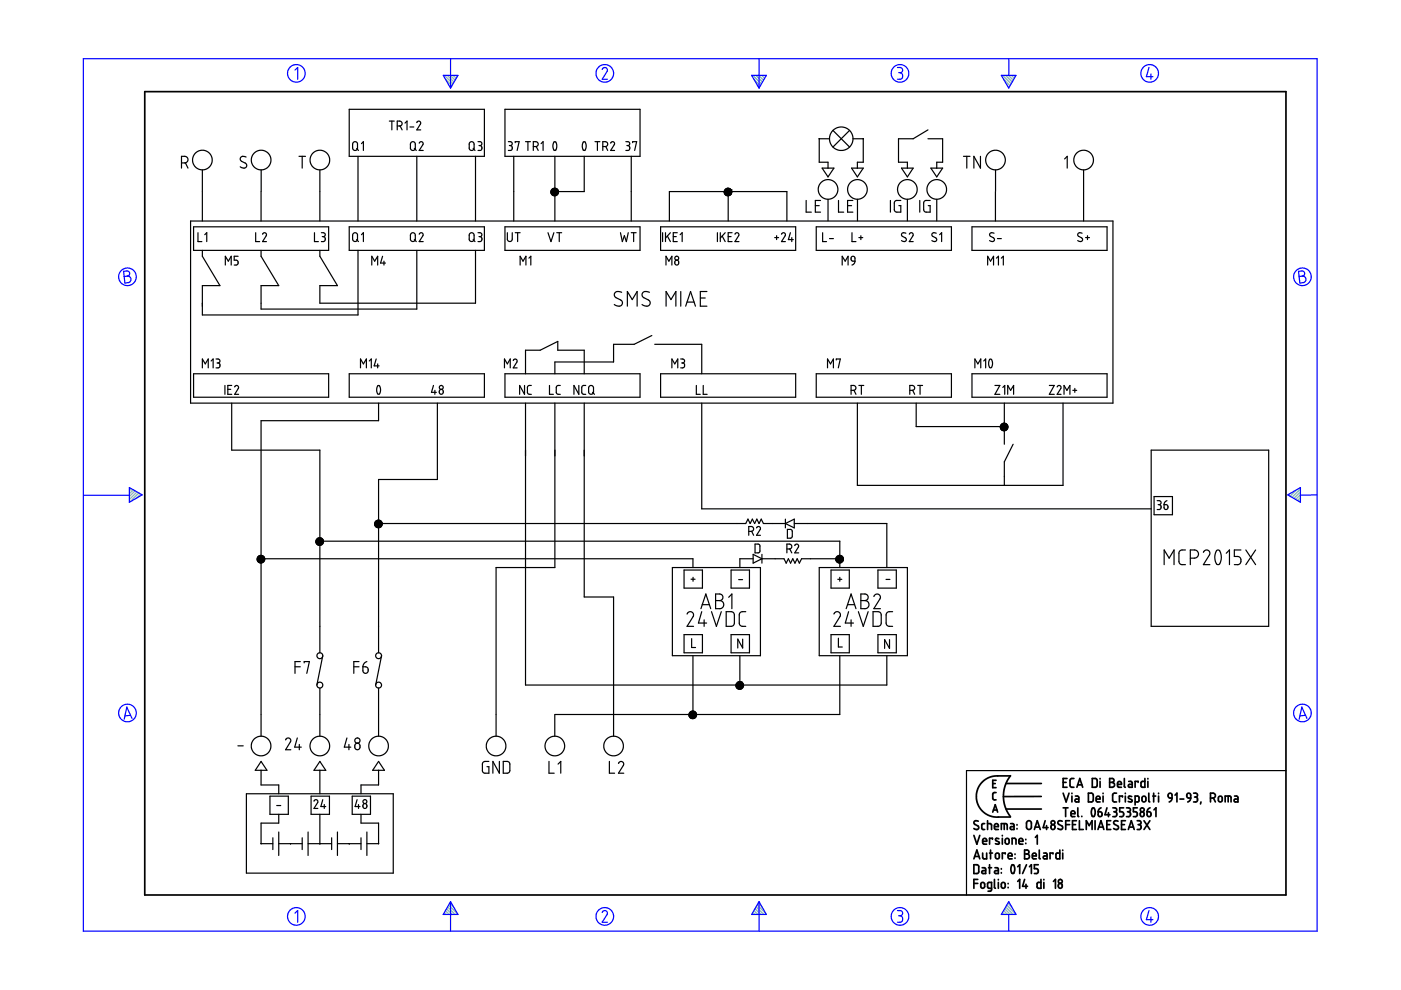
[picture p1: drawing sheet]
<svg xmlns="http://www.w3.org/2000/svg" width="297mm" height="210mm" viewBox="0 0 297 210" stroke-linecap="round" stroke-linejoin="round" font-family="sans-serif">
<g fill="none" stroke="#6c9" stroke-width=".25">
<path d="M94.2 16l1.8 1.8M94.5 16.8l1.3 1.4M94.8 16l1.5 1.4M95.3 18.3l.3 .3M95.5 16l1 1M96.1 16l.6 .6M96.7 16l.3 .2M159.6 16l1.8 1.8M159.9 16.8l1.3 1.4M160.3 16l1.4 1.4M160.7 18.3l.3 .3M160.9 16l1 1"/>
<path d="M161.5 16l.6 .6M162.1 16l.2 .2M212.6 16l1.8 1.8M212.8 16.8l1.3 1.4M213.2 16l1.4 1.4M213.7 18.3l.2 .3M213.8 16l1 1M214.4 16l.7 .6M215.1 16l.2 .2M27.5 103.4h-.1M27.9 103.6l-.5 .4M28.3 103.8l-.9 .9"/>
<path d="M28.7 104.1l-1.3 1.2M29 104.3l-1.6 1.6M29.4 104.5l-1.8 1.9M29.8 104.8l-.8 .8M273.4 104.7l-.3 .3M274.9 103.9l-1.4 1.3M275.7 103.6l-1.8 1.9M275.7 106.1l-.2 .3M275.7 105.5l-.6 .6M275.7 104.9l-1 1M275.7 104.2l-1.4 1.5M94 193.8v.1"/>
<path d="M94.2 193.5l.4 .4M94.4 193.1l.9 .8M94.7 192.7l1.2 1.2M94.9 192.3l1.6 1.6M95.1 191.9l1.9 1.9M95.4 191.5l.8 .8M159.4 193.8v.1M159.6 193.5l.4 .4M159.9 193.1l.8 .8M160.1 192.7l1.2 1.2M160.3 192.3l1.6 1.6M160.5 191.9l1.9 1.9"/>
<path d="M160.8 191.5l.8 .8M212.3 193.8v.1M212.6 193.5l.4 .4M212.8 193.1l.8 .8M213 192.7l1.2 1.2M213.2 192.3l1.6 1.6M213.5 191.9l1.8 1.9M213.7 191.5l.8 .8"/>
</g>
<g fill="none" stroke="#00f" stroke-width=".25">
<path d="M17.7 12.4h261.6v185h-261.6zM62.5 14.9l.6-.6v2.5M94 16h3.1l-1.6 2.7zM95.5 12.4v6.3M127.7 14.7l.5-.4 .5 .3v.5l-1 1.7h1.1M159.4 16h3.1l-1.6 2.7zM160.9 12.4v6.3M190.3 14.3h.7l.3 .3v.6l-.5 .2M190.5 15.4h.3M190.8 15.4l.5 .3v.7l-.3 .4h-.7M212.3 16h3.1l-1.5 2.7zM213.9 12.5v3.5"/>
<path d="M243.6 14.3l-.5 2h1.4M244 15.7v1.1M26.2 57.5l.9-.1 .3 .3 .1 .5-.5 .3 .5 .2 .3 .4-.1 .3-.3 .5-.9 .1zM27 58.5l-.7 .1M275.3 57.5l.9-.1 .3 .3 .1 .5-.5 .3 .5 .2 .3 .4-.1 .4-.2 .3-1 .2zM276.1 58.5l-.7 .1M17.8 105h9.6M27.4 103.4l2.7 1.5-2.7 1.6zM273 104.9l2.7-1.5v3.1zM279.3 104.9l-3.6 .1M27.7 151.7l-1.2 .1M28 152.3l-1.1-2.4-.6 2.6"/>
<path d="M276.8 151.7l-1.2 .1M277.1 152.3l-1.1-2.4-.6 2.6M62.5 193.6l.6-.5v2.4M95.5 191.2v6.2M95.5 191.2l1.6 2.7h-3.1zM127.7 193.5l.1-.3 .5-.1 .5 .4-.1 .4-1 1.6h1.1M160.9 191.2v6.2M160.9 191.2l1.6 2.7h-3.1zM190.3 193.1h.6l.4 .2v.5l-.5 .4M190.5 194.2h.3M190.8 194.2l.5 .3v.7l-.4 .3h-.6M213.9 191.2l1.5 2.7h-3.1z"/>
<path d="M213.9 193.9v3.5M243.6 193.1l-.5 1.9h1.4M244 194.4v1.1"/>
<circle cx="62.8" cy="15.6" r="1.87"/>
<circle cx="128.2" cy="15.6" r="1.87"/>
<circle cx="190.8" cy="15.6" r="1.87"/>
<circle cx="243.7" cy="15.6" r="1.87"/>
<circle cx="27" cy="58.7" r="1.87"/>
<circle cx="276.1" cy="58.7" r="1.86"/>
<circle cx="27" cy="151.2" r="1.87"/>
<circle cx="276.1" cy="151.2" r="1.87"/>
<circle cx="62.8" cy="194.3" r="1.87"/>
<circle cx="128.2" cy="194.3" r="1.86"/>
<circle cx="190.8" cy="194.3" r="1.86"/>
<circle cx="243.8" cy="194.3" r="1.86"/>
</g>
<g fill="none" stroke="#000" stroke-width=".36">
<path d="M30.7 19.4h241.9v170.4h-241.9zM206.5 177.1l.6 1.9 .6-1.9M207.4 174.1l-.7-.1-.2 .5 .1 .3 .8 .4 .1 .5-.6 .2-.4-.2M208.3 178.4h.9l-.2-.6-.3-.1-.3 .2-.1 .8 .2 .3h.7M208.8 174.6h-.5l-.1 .2v1l.6 .1M209.4 174.6l.8 .2v1.1M209.4 174v1.9M210.4 177.9v-.2h-.6v1.3M210.5 166.1h.5M210.5 172.2l.5-1.6 .5 1.6M210.6 171.7h.8M210.8 175.3h.9l-.2-.6-.3-.1-.3 .2-.1 .8 .3 .3h.6"/>
<path d="M211.2 168h-.4l-.3 .3v1.1l.7 .2M211.2 165.4h-.7v1.6h.7M211.8 177.8h-.3a.27 .27 0 0 0-.4 .1 .27 .27 0 0 0 .1 .3l.5 .3a.34 .34 0 0 1 0 .5 .34 .34 0 0 1-.5-.1h-.1M212.3 175.9v-1.3l1.1 .1 .2 1.2M212.5 177.1v.1M212.5 177.7v1.3M212.9 174.6v1.3M213.2 177.9l.4-.2 .3 .3v.7l-.2 .3-.5-.2zM213.3 166.1h7.5M213.3 171.5h7.5M214.2 164.5h-3.5l-.9 .3-.9 .5-.7 .6-.7 .9-.4 1-.1 1.1 .1 1.1 .4 .9 .7 1 .8 .6 .8 .5 .9 .2h3.5M214.2 164.5l-1 1.7-.5 2.2 .1 1.3 .3 1.3 1.1 2.1"/>
<path d="M214.3 174.6h.5l.2 .3v1h-.5a.31 .31 0 0 1-.3-.3 .31 .31 0 0 1 .3-.3h.5M214.6 179v-1.3h.5l.3 .2v1.1M215.6 174.8v.1M215.6 175.7v.1M216 178.4h.9l-.2-.6-.3-.1-.3 .2-.1 .8 .2 .3h.7M217.5 177.9v.2M217.5 178.8v.1M217.8 174.2l.5-.2 .4 .4v1.1l-.4 .4-.4-.1-.2-.3-.1-1zM219.3 175.9l.6-1.9 .7 1.9M219.5 175.4h.9M219.5 177.5l.4-.4v1.9M220.8 168.9h-8.1"/>
<path d="M221.6 174l-.4 1.5h1M221.9 175v.9M225.2 174.1l-.7-.1-.2 .5 .1 .3 .8 .4 .1 .5-.6 .2-.4-.2M225.4 165.9h.6M225.4 168.2l.6 1.8 .7-1.8M225.4 171.3h1M225.9 171.3v1.8M226 174.8h.8M226.2 165.1h-.8v1.8h.8M226.8 174h-.8v1.9M227.1 172.5h.8l-.1-.5-.4-.1-.3 .2v.8l.2 .2h.6M227.3 168.2v.1"/>
<path d="M227.3 168.8v1.2M227.4 174.8h.6M227.7 165.1h-.6l-.2 .3v1.4l.3 .1h.5M228 168.8h.5l.2 .2v1h-.5a.31 .31 0 0 1-.3-.3 .31 .31 0 0 1 .3-.3h.5M228.2 174h-.8v1.9h.8M228.3 166.9l.6-1.8 .7 1.8M228.5 166.4h.9M228.5 171.3v1.7l.2 .1M228.9 174v1.9h.8M229.4 173.1h.1M230.3 175.9v-1.9l.6 1 .6-1v1.9M230.8 168.2h.7l.3 .3v1.2l-.3 .3h-.7z"/>
<path d="M231.6 165.1h.7l.3 .2v1.3l-.2 .3h-.8zM231.6 171.4a.53 .53 0 0 1 .5 .2 .53 .53 0 0 1 .1 .5l-.1 .7a.34 .34 0 0 1-.4 .3 .34 .34 0 0 1-.3-.4v-.6zM232.2 174v1.9M232.4 169.4h.8v-.3l-.2-.3-.5 .1-.1 .9 .2 .2h.6M232.8 175.9l.6-1.9 .6 1.9M232.8 172.1h.6l.2 .2 .1 .5-.2 .3h-.3l-.3-.1zM233 175.4h.9M233.2 165.1v.1M233.2 165.7v1.2M233.4 171.3l-.4 .3-.2 .5M233.9 168.2v.1M233.9 168.8v1.2"/>
<path d="M234.7 174.8h.6M234.7 171.3l-.4 1.4h1M235 172.3v.8M235.3 165.1h.6l.3 .3-.1 .4-.3 .1 .4 .1 .1 .3-.1 .4-.3 .2h-.6zM235.3 165.9h.5M235.5 174h-.8v1.9h.8M235.9 171.3h.7l.1 .2 .1 .3-.4 .3M236.2 172.1h.2M236.4 172.1l.3 .2 .1 .5-.3 .3h-.6M236.7 168.2h-.5l-.3 .3v1.3l.3 .2h.5M236.9 166.3h.9l-.2-.5-.3-.1-.3 .1-.1 .9 .2 .2h.7M237 174.1l-.6-.1-.3 .5 .2 .3 .8 .4v.5l-.5 .2-.5-.2"/>
<path d="M237.8 174.8h.6M238 169v-.2h-.7v1.2M238.2 171.3h-.8v.8h.6l.2 .4-.1 .6h-.7M238.4 165.1v1.7l.2 .1M238.6 168.2v.1M238.6 168.8v1.2M238.6 174h-.8v1.9h.8M238.8 171.3h.5l.3 .2v.4l-.3 .2M239.1 172.1h.2M239.2 175.9l.7-1.9 .6 1.9M239.3 172.1l.4 .3-.1 .5-.2 .2h-.6M239.3 165.7h.5l.3 .2v1h-.6a.31 .31 0 0 1-.3-.3 .31 .31 0 0 1 .3-.3h.6"/>
<path d="M239.4 175.4h.9M239.9 168.9l-.2-.1a.29 .29 0 0 0-.4 .1 .29 .29 0 0 0 .1 .4l.5 .2a.33 .33 0 0 1 0 .5 .33 .33 0 0 1-.5 0l-.2-.1M240.7 170l.7-.1 .1-.9-.2-.2h-.6v1.9M241.1 174h.6l.2 .3v.3l-.4 .2M241.1 171.3h-.8v.8h.6l.2 .3-.1 .7h-.7M241.3 165.9v-.2h-.6v1.2M241.3 174.8h.2M241.5 174.8l.4 .2v.6l-.2 .3h-.6M241.9 172.3l.2-.2 .4 .2 .1 .5-.1 .2-.4 .1-.2-.1zM242.2 169l.2-.2 .4 .1 .2 .8-.2 .2-.4 .1-.3-.2zM242.5 174l1.3 1.9M242.7 165.1v1.8h-.6l-.2-.2 .1-.9 .2-.1h.5"/>
<path d="M243.2 172.1l.7 .2v.7l-.4 .1-.2-.1zM243.4 165.1v.1M243.4 165.7v1.2M243.6 168.2v1.6l.2 .2M243.8 174l-1.3 1.9M243.8 171.3l-.4 .3-.2 .5M244.4 168.8h.6M244.6 168.2v1.8M244.7 171.7l.4-.4v1.8M245.6 168.2v.1M245.6 168.8v1.2M247.7 168.4l.3-.2 .4 .1 .1 .9-.7-.1z"/>
<path d="M248.5 169.2l-.2 .5-.4 .3M249.1 168.6l.4-.4v1.8M250.2 169.4h.8M251.7 168.3l.3-.1 .3 .1 .2 .9h-.6l-.2-.2zM252.5 169.2l-.2 .5-.5 .3M253.1 168.2l.7 .1 .1 .4-.4 .3M253.3 169h.2M253.5 169l.4 .2v.5l-.2 .3h-.6M254.6 170l-.1 .5M256.6 169.2l.9-.1 .2-.3-.1-.4-.4-.2h-.6v1.8M257.3 169.2l.4 .8M258.4 169l.2-.2 .4 .1 .1 .8-.1 .2-.4 .1-.3-.2z"/>
<path d="M259.8 170v-1.2l1.1 .1 .1 1.1M260.4 168.8v1.2M261.7 168.8h.6l.2 .3v.9h-.6a.31 .31 0 0 1-.3-.3 .31 .31 0 0 1 .3-.3h.6M206.5 183.3h.7l.3 .3v1.3l-.3 .3h-.7zM206.5 182.1l.6-1.9 .6 1.9M206.5 187.3h.8M206.7 181.6h.9M207.3 186.5h-.8v1.8M208 187.3l.4-.2 .3 .2 .1 .7-.3 .3-.5-.2zM208.2 184h.6l.2 .2v1h-.6a.31 .31 0 0 1-.2-.3 .31 .31 0 0 1 .2-.3h.6M208.3 180.9v.9l.3 .3h.6v-1.2M209.6 184h.6"/>
<path d="M209.8 183.3v1.9M209.8 180.9h.6M210 180.2v1.9M210.2 188.3h-.5l-.3-.1v-.8l.2-.3h.6v1.6l-.2 .2-.5 .1M210.8 186.5v1.7l.3 .1M210.9 184h.5l.3 .2v1h-.5a.31 .31 0 0 1-.4-.3 .31 .31 0 0 1 .4-.3h.5M211.1 181l.5-.1 .3 .2v.7l-.3 .3-.5-.2zM211.7 186.5v.1M211.7 187.1v1.2M212.3 184.2v.1M212.3 185v.1M212.4 187.3l.2-.2 .4 .2 .1 .7-.1 .2-.3 .1-.4-.2z"/>
<path d="M213.1 181.1v-.2h-.6v1.2M213.7 181.5h.9l-.2-.6-.5 .1-.2 .8 .2 .3h.7M213.7 187.3v.1M213.7 188.1v.1M214.5 183.5a.56 .56 0 0 1 .7 .7l-.1 .7a.36 .36 0 0 1-.5 .3 .36 .36 0 0 1-.2-.5l-.1-.7zM215.2 181.1v.1M215.2 181.9v.1M215.8 183.8l.4-.5v1.9M215.8 186.9l.4-.4v1.8M217.2 180.2h.6l.3 .3v.4l-.4 .2 .5 .2 .1 .3-.4 .5h-.7zM217.2 181.1h.5M217.2 186.5l-.4 1.4h1"/>
<path d="M217.5 187.5v.8M217.6 183.3l-.8 1.9M218.3 183.8l.4-.5v1.9M218.9 181.5h.8l-.2-.6h-.3l-.3 .1v.8l.2 .3h.6M220.1 183.3h-.8v.9h.6l.2 .3-.1 .6-.7 .1M220.3 180.2v1.7l.3 .2M220.7 186.5v1.8h-.6l-.2-.2v-.9l.8-.1M221.3 180.9h.5l.2 .2v1h-.5a.31 .31 0 0 1-.3-.3 .31 .31 0 0 1 .3-.3h.5M221.3 186.5v.1M221.3 187.1v1.2M223.2 181.1v-.2h-.6v1.2M223.4 186.9l.4-.4v1.8"/>
<path d="M224.5 187.5l.2-.2 .4 .2v.7l-.3 .1-.3-.1zM224.7 180.2v1.9h-.7l-.1-.2v-.9l.2-.1h.6M225.3 180.2v.1M225.3 180.9v1.2"/>
<circle cx="223.2" cy="175.4" r=".48"/>
<circle cx="223.2" cy="174.4" r=".42"/>
<circle cx="242.2" cy="171.7" r=".42"/>
<circle cx="224.8" cy="186.9" r=".42"/>
</g>
<g fill="none" stroke="#000" stroke-width=".25">
<path d="M38.5 34.5h.8l.4-.2 .2-.3-.2-.6-.4-.2-.8-.1v2.5M39.3 34.5l.6 1.1M42.9 36v10.9M52.2 33.3l-.9-.1-.3 .2-.1 .4 .3 .4 1 .5 .1 .4-.1 .3-.6 .2-.7-.2M55.4 36v4.6M63.4 33.1h1.4M64.1 33.1v2.5M67.8 36v10.9M74 23.2h28.7v9.9h-28.7zM74.9 30.2l.4-.2 .5 .3v1.2l-.3 .4h-.3l-.4-.3v-1.1zM75.6 31.5l.4 .4M75.9 33.1v13.8"/>
<path d="M76.6 30.5l.4-.5v1.9M82.5 25.7h1.1M83.1 25.7v1.8M84.2 26.7l.9-.1 .2-.4-.1-.3-.4-.2h-.6v1.8M84.8 26.7l.5 .8M85.9 26.1l.4-.4v1.8M86.9 26.9h.8M87.2 30.2l.4-.2 .4 .4 .1 1.1-.4 .4h-.3l-.4-.3v-1.1zM87.8 31.5l.5 .4M88.4 26l.3-.3 .5 .2v.3l-.8 1.3h.8M88.4 33.1v13.8M88.9 30.4l.5-.4 .3 .4-.8 1.5h.8"/>
<path d="M99.6 30.2l.5-.2 .4 .4v1.1l-.3 .4-.5-.1-.2-.3zM100.3 31.5l.4 .4M100.8 33.1v13.8M101.3 30l.7 .1 .2 .2-.1 .4-.4 .2M101.6 30.9h.1M101.7 30.9l.4 .2 .1 .5-.3 .3h-.6M107.1 23.2h28.6v9.9h-28.6zM107.8 30l.6 .1 .2 .2-.1 .4-.3 .2M108 30.9h.2M108.2 30.9l.4 .2v.5l-.2 .3h-.6M108.9 33.1v13.8M109.2 30.2v-.2h.9l-.5 1.9"/>
<path d="M111.4 30h1.1M111.9 30v1.9M113.1 31.1h.6l.3-.2 .1-.4-.1-.3-.9-.2v1.9M113.7 31.1l.4 .8M114.7 30.5l.4-.5v1.9M117.3 40l-.5 .4M117.4 30.1a.59 .59 0 0 1 .6 .8l-.1 .7a.36 .36 0 0 1-.4 .3 .36 .36 0 0 1-.2-.5l-.1-.8zM117.5 39.9l-.7 .7M117.6 39.9l-.8 .8M117.6 33.1v13.8M117.8 39.9l-1 1M117.8 39.9l-.2 .2"/>
<path d="M117.9 40l-1 1.1M123.7 30.1a.56 .56 0 0 1 .6 .8l-.1 .7a.35 .35 0 0 1-.5 .3 .35 .35 0 0 1-.2-.5v-.7zM123.9 33.1v7.5h-6.3M126.2 30h1M126.7 30v1.9M127.8 31.1l.9-.1 .1-.3v-.5l-.4-.2h-.6v1.9M128.4 31.1l.4 .8M129.5 30.4l.3-.4 .5 .2v.3l-.8 1.4h.8M132.7 30l.6 .1 .2 .2-.1 .4-.3 .2M132.9 30.9h.2M133.1 30.9l.4 .2v.5l-.2 .3h-.6M133.8 33.1v13.8"/>
<path d="M134.1 30.2v-.2h.9l-.4 1.9M154 40l-.4 .4M154.2 39.9l-.6 .7M154.3 39.9l-.8 .8M154.4 39.9l-.9 .9M154.5 39.9l-.9 1M154.6 40l-1 1M154.7 40l-1.1 1M174.3 35.6h2.5l-1.2 1.9zM175.9 29.4h-2.2v5h1.9v1.2M176.6 27.6l3.5 3.6M180.1 27.6l-3.5 3.6"/>
<path d="M180.6 35.6h2.4l-1.2 1.9zM180.8 29.4h2.2v5h-1.2v1.2M191.1 35.6h2.5l-1.2 1.9zM196.7 27.5l-3.1 1.9h-3.1v5h1.9v1.2M196.7 29.4h3.2v5h-1.3v1.2M197.4 35.6h2.5l-1.3 1.9zM204.3 33.1h1.4M205 33.1v2.5M207.9 33.1v2.5l-1.4-2.5v2.5M211.1 36v10.9M225.7 33.7l.6-.6v2.5M229.7 36v10.9"/>
<path d="M40.4 46.9h195.6v38.6h-195.6zM41 48.1h28.7v5h-28.7zM42 49.3v1.9h.8M42.9 53.1v1.2l3.7 6.3h-3.7v6.2h33v-13.7M43.4 49.8l.4-.5v1.9M47.8 56.2v-1.9l.6 1.1 .6-1.1v1.9M50.5 54.3h-.8v.9h.5l.3 .3-.1 .6-.7 .1M54.2 49.3v1.9h.9M55.4 40.6v6.3M55.4 53.1v1.2l3.7 6.3h-3.7v4.9h33v-12.4M55.7 49.7l.3-.4 .5 .3v.3l-.8 1.3h.8M66.7 49.3v1.9h.8"/>
<path d="M67.8 53.1v1.2l3.7 6.3h-3.7v3.7h33v-11.2M68.1 49.3l.6 .1 .2 .2v.4l-.4 .2M68.3 50.2h.2M68.5 50.2l.4 .2v.5l-.2 .3h-.6M74 48.1h28.7v5h-28.7zM74.9 49.5l.4-.2 .5 .3v1.2l-.3 .4h-.3l-.4-.3v-1.1zM75.6 50.8l.4 .4M76.6 49.8l.4-.5v1.9M78.8 56.2v-1.9l.6 1.1 .7-1.1v1.9M81.1 54.3l-.4 1.5h1M81.4 55.4v.8M87.2 49.5l.6-.1 .2 .3 .1 1.1-.4 .4h-.3l-.4-.3v-1.1z"/>
<path d="M87.8 50.8l.5 .4M88.9 49.7l.5-.4 .3 .4-.8 1.5h.8M99.6 49.5l.5-.2 .4 .4v1.1l-.3 .4h-.3l-.4-.3zM100.3 50.8l.4 .4M101.3 49.3l.6 .1 .3 .2-.1 .4-.4 .2M101.6 50.2h.1M101.7 50.2l.4 .2 .1 .5-.3 .3h-.6M107.1 48.1h28.6v5h-28.6zM107.6 49.3v1.5l.3 .4h.4l.3-.3v-1.6M109.2 49.3h1.1M109.7 49.3v1.9M110.3 56.2v-1.9l.6 1.1 .6-1.1v1.9"/>
<path d="M112.1 54.7l.4-.4v1.9M116.2 49.3l.6 1.9 .6-1.9M117.2 40l-.3 .3M117.6 41.2l-.3 .3M117.6 41l-.4 .4M117.6 41.1l-.3 .3M117.6 40.7l-.6 .6M117.6 40.4l-.7 .7M117.6 40.2l-.7 .8M117.6 40l-.8 .8M118 40l-.4 .3M118 49.3h1.1"/>
<path d="M118.1 40l-1.1 1.2M118.1 40.1l-.5 .5M118.2 40.2l-.6 .5M118.2 40.2l-1.1 1.1M118.2 41.2l-.1 .1M118.3 40.3l-1.1 1.1M118.3 40.3l-.7 .7M118.3 40.4l-.7 .8M118.4 40.9l-.6 .6M118.4 40.7l-.9 .8M118.4 40.6l-.9 .9M118.4 40.8l-.7 .7"/>
<path d="M118.6 49.3v1.9M131.6 49.3l.4 1.9 .4-1.2 .4 1.2 .4-1.9M133.8 49.3h1.1M134.3 49.3v1.9M140.1 48.1h28.6v5h-28.6zM140.5 49.3v1.9M141.1 49.3v1.9M141.2 56.2v-1.9l.6 1.1 .7-1.1v1.9M141.5 50.1l.6 1.1M141.9 46.9v-6.3h24.9v6.3M142.1 49.3l-1 1.2M142.7 50.2h.7"/>
<path d="M143.2 55.3l.4-.1 .2 .1 .1 .6-.2 .3-.5-.2-.1-.5zM143.6 49.3h-.9v1.9h.9M144.2 49.8l.4-.5v1.9M152.1 49.3v1.9M152.7 49.3v1.9M153.1 50.1l.7 1.1M153.8 49.3l-1.1 1.2M154.4 40.6v6.3M154.4 50.2h.6M154.8 40l-1.1 1.1M154.8 40l-1.1 1.2M154.9 40.1l-1.1 1.2"/>
<path d="M154.9 40.2l-1.1 1.1M155 41.2l-.1 .1M155 40.3h.1M155 40.3l-1.1 1.1M155 40.4l-1 1M155 40.2l-1.1 1.2M155 41.1l-.3 .3M155.1 40.4l-1 1.1M155.1 40.4l-.1 .2M155.1 40.6l-.9 .9M155.1 40.9l-.1 .1M155.2 40.8l-.8 .7"/>
<path d="M155.2 40.6l-1 .9M155.2 49.3h-.8v1.9h.8M155.8 49.7l.5-.4 .4 .4-.9 1.5h.9M164.3 50.4h.8M164.7 50v.8M165.7 49.7l.4-.4 .4 .3v.3l-.8 1.3h.8M167.6 49.3l-.4 1.5h1M167.9 50.4v.8M170.9 42.5v2.5h1.1M172.9 43.6h.8M173.1 48.1h28.6v5h-28.6zM174 42.5h-1.1v2.5h1.1"/>
<path d="M174.4 49.3v1.9h.8M175.6 42.2v4.6M175.9 50.6h.8M177.8 42.5v2.5h1.1M178.6 56.2v-1.9l.6 1.1 .6-1.1v1.9M179.7 43.6h.9M180.5 54.5l.2-.2 .5 .2 .1 .9-.8-.2zM180.6 49.3v1.9h.9M180.8 42.5h-1.1v2.5h1.1M181.3 55.4l-.2 .5-.5 .3M181.8 42.2v4.6M182.1 50.4h.8"/>
<path d="M182.5 50v.8M188.8 42.5v2.5M191 42.5h-1.1l-.3 .4v1.7l.4 .4h1v-1.4h-.4M192.1 49.4h-.7l-.3 .5 1 .7 .1 .3-.5 .3-.6-.2M192.4 42.2v4.6M192.8 49.7l.3-.4 .5 .3v.3l-.8 1.3h.8M195 42.5v2.5M197.2 42.5h-.9l-.4 .3-.1 1.7 .4 .5h1v-1.4h-.4M198.5 49.4h-.7l-.2 .5 .9 .7 .1 .3-.4 .3-.6-.2M198.6 42.2v4.6M199.2 49.8l.4-.5v1.9M206.1 48.1h28.6v5h-28.6z"/>
<path d="M209.4 56.2v-1.9l.6 1.1 .7-1.1v1.9M210.8 49.4h-.7l-.3 .4 .2 .3 .7 .4 .1 .5-.4 .2-.6-.2M211.3 54.7l.4-.4v1.9M211.5 50.6h.8M212.3 54.7l.4-.4v1.9M229.4 49.4h-.6l-.3 .4 .1 .3 .8 .4 .1 .4-.4 .3-.6-.2M230.2 50.4h.8M230.6 50v.8M41 79.2h28.7v5h-28.7zM42.9 78v-1.9l.6 1.1 .7-1.1v1.9M44.8 76.5l.4-.4v1.9M45.8 76.1h.5l.3 .2v.4l-.4 .3"/>
<path d="M46 77h.2M46.2 77l.4 .2v.6l-.2 .2h-.6M74 79.2h28.7v5h-28.7zM76.4 78v-1.9l.6 1.1 .7-1.1v1.9M78.3 76.5l.4-.4v1.9M79.8 76.1l-.5 1.5h1.1M80.1 77.2v.8M107 78v-1.9l.6 1.1 .6-1.1v1.9M107.1 79.2h28.6v5h-28.6zM108.8 76.4l.4-.3 .4 .2v.5l-.8 1.2h.8M111.4 79.2v-4.9h3.1l3.8-1.9v1.9h5.6v4.9M131.8 62l-1.1-.2-.3 .2-.2 .4 .3 .6 1.4 .8 .1 .5-.2 .4-.7 .2-.9-.3"/>
<path d="M133 64.9v-3.1l1 1.7 1.1-1.7v3.1M137.7 62l-1.1-.2-.5 .6 .3 .7 1.4 .7 .1 .5-.2 .4-.7 .2-.9-.3M138.2 71.1l-3.7 1.9h-4.4v3.8h-12.5v2.4M138.8 73h10v6.2M140.1 79.2h28.6v5h-28.6zM141.2 64.9v-3.1l1.1 1.7 1-1.7v3.1M142.5 78v-1.9l.6 1.1 .6-1.1v1.9M144.3 76.1h.5l.3 .2v.4l-.4 .3M144.3 61.8v3.1M144.5 77h.2M144.7 77l.4 .1v.6l-.2 .3h-.6M145.4 64.9l1-3.1 1 3.1"/>
<path d="M145.7 64.1h1.5M148.5 63.2h1M149.9 61.8h-1.4v3.1h1.4M173.1 79.2h28.6v5h-28.6zM175.5 78v-1.9l.6 1.1 .6-1.1v1.9M177.3 76.3v-.2h.9l-.5 1.9M206.1 79.2h28.6v5h-28.6zM206.7 78v-1.9l.6 1.1 .6-1.1v1.9M208.6 76.5l.4-.4v1.9M209.8 76.2a.55 .55 0 0 1 .6 .2 .55 .55 0 0 1 0 .6v.6a.36 .36 0 0 1-.5 .4 .36 .36 0 0 1-.2-.5l-.1-.7zM47.7 81.7v1.9M48.3 82.5h.6"/>
<path d="M49.1 85.5v9.9h18.7v43M49.1 81.7h-.8v1.9h.8M49.8 82a.4 .4 0 0 1 .3-.3 .4 .4 0 0 1 .4 .2l.1 .4-.8 1.3h.8M80.1 81.8a.61 .61 0 0 1 .6 .7l-.1 .7a.37 .37 0 0 1-.5 .4 .37 .37 0 0 1-.2-.5v-.7zM80.3 85.5v3.7h-24.9v66.9M91.9 81.7l-.4 1.5h1M92.2 82.8v.8M92.7 85.5v16.2h-12.4v36.7M93.3 82.7l.3-.2 .3 .2 .1 .5-.1 .3-.4 .1-.3-.1-.1-.6zM111.2 81.7v1.9l-1-1.9v1.9M111.4 85.5v59.7h76.6v-6.2M112.6 81.7h-.5l-.3 .4 .1 1.3 .2 .2h.5"/>
<path d="M116.5 81.7v1.9h.8M117.6 85.5v34.8h-12.4v35.8M118.8 81.7h-.6l-.3 .4 .1 1.3 .3 .2h.5M122.7 81.7v1.9l-1-1.9v1.9M123.9 85.5v41.1h6.2v29.5M124.2 81.7h-.6l-.3 .4 .1 1.3 .3 .2h.5M124.9 81.9l.5-.2 .4 .4v1.1l-.3 .4h-.3l-.4-.4zM125.6 83.2l.4 .4M147.6 81.7v1.9h.9M148.8 85.5v22.4h95.3M149.1 81.7v1.9h.8M180.4 82.8l.9-.2 .2-.3-.1-.4-.4-.2h-.6v1.9"/>
<path d="M181.1 82.8l.4 .8M181.8 85.5v17.4h43.6v-17.4M182.1 81.7h1M182.6 81.7v1.9M192.9 82.8h.6l.3-.2 .1-.4-.1-.3-.9-.2v1.9M193.5 82.8l.4 .8M194.2 85.5v4.9h18.7M194.6 81.7h1M195.1 81.7v1.9M210.9 81.7h1.1l-1.1 1.9h1.1M212.4 89.9l-.2 .2M212.6 82.1l.4-.4v1.9"/>
<path d="M212.7 89.7l-.6 .7M212.8 89.7l-.7 .7M212.9 85.5v8.7M213 89.7l-.9 .9M213 89.7l-.9 1M213.1 89.8l-1 1M213.2 89.8l-1 1M213.3 89.8l-1.1 1.1M213.3 89.9l-1.1 1.1M213.4 89.9l-1.1 1.2M213.4 90l-1.1 1.1M213.5 90l-1.1 1.2"/>
<path d="M213.6 90.1l-1.2 1.1M213.6 90.9l-.3 .3M213.6 90.2l-1.1 1M213.6 90.2l-1 1.1M213.7 90.8l-.6 .5M213.7 83.6v-1.9l.6 1.1 .6-1.1v1.9M213.7 90.4l-1 .9M213.7 90.3l-1 1M213.7 90.6l-.7 .7M213.7 90.5l-.8 .8M214.8 94.2l-1.9 3.7v5M222.5 81.7h1l-1 1.9h1"/>
<path d="M224.1 82l.4-.3 .4 .3v.3l-.8 1.3h.9M225.6 83.6v-1.9l.6 1.1 .6-1.1v1.9M227.5 82.8h.8M227.9 82.4v.8M244.1 95.4h24.9v37.4h-24.9zM54.9 117.9l-.2 .2M55 117.8l-.4 .5M55.2 117.8l-.7 .7M55.3 117.8l-.8 .8M55.4 118.5h91.5v1.8M55.4 118.8l.6-.7-1.1 1.2M55.4 119.2l-.2 .2"/>
<path d="M55.4 119l-.4 .3M55.4 118.7l-.5 .5M55.4 118.5l-.6 .6M55.4 118.3l-.7 .7M55.4 118.1l-.8 .8M55.4 117.9l-.9 .8M55.5 117.8l-.1 .1M55.5 117.8l-1 .9M55.6 117.8l-1 1.1M55.7 117.9l-.3 .3M55.8 117.9l-1.1 1.1M55.8 117.9l-.4 .5"/>
<path d="M55.9 118l-1.1 1.2M55.9 118l-.5 .6M56 119l-.2 .2M56.1 118.3l-1 1M56.1 118.8l-.6 .5M56.1 118.3l-.7 .8M56.1 118.4l-.9 1M56.1 118.7l-.7 .7M56.1 118.5l-.7 .8M67.4 114.1l-.3 .4M67.6 114l-.6 .7M67.7 114l-.7 .8"/>
<path d="M67.8 114.7h110.3v5.6M67.8 114.8l-.6 .6M67.8 115.4l-.2 .2M67.8 115.2l-.4 .3M67.8 115l-.5 .5M67.8 114.7l-.6 .7M67.8 114.5l-.7 .7M67.8 114.3l-.8 .8M67.8 114.1l-.8 .8M67.9 114l-.9 1M68 114l-.2 .2M68.1 114.1l-1.1 1"/>
<path d="M68.1 114.1l-.3 .3M68.2 114.2l-1.1 1.1M68.3 114.2l-.5 .4M68.3 114.3l-.5 .5M68.4 114.3l-.6 .6M68.4 114.4l-1 1.1M68.5 114.4l-.7 .7M68.5 115.2l-.3 .3M68.5 114.5l-1 1.1M68.5 114.6l-.7 .7M68.6 114.7l-.9 .9M68.6 115l-.7 .6"/>
<path d="M68.6 114.7l-.8 .8M68.6 114.9l-.8 .7M79.8 110.4l-.2 .3M80 110.3l-.1 .1M80.1 110.4l-.7 .6M80.1 110.3l-.1 .1M80.3 111.5l-.4 .3M80.3 111.3l-.5 .4M80.3 111.8l-.1 .1M80.3 111l-.7 .6M80.3 110.7l-.8 .8M80.3 110.5l-.8 .8"/>
<path d="M80.3 110.3v.1M80.3 110.3l-.9 .8M80.3 110.3l-.9 .9M80.5 110.4l-.2 .2M80.5 110.3l-.1 .1M80.5 110.3l-1 1.1M80.7 110.4l-1.1 1.1M80.8 110.5l-.5 .5h77.8l.5-.9 .4 .9 .5-.9 .5 .9 .5-.9 .4 .9 .5-.9 .5 .9h4.6M80.8 110.5l-1.1 1.2M80.9 110.6l-1.2 1.1M80.9 111.6l-.2 .1M80.9 110.7l-.6 .6"/>
<path d="M81 110.7l-1.1 1.1M81 110.8l-.7 .7M81 111.4l-.5 .4M81 111l-.9 .9M81 110.9l-1 1M81 111.2l-.7 .7M81 111.1l-.7 .8M158.7 112.7h.6l.4-.3 .1-.3-.2-.4-.9-.1v1.9M159.4 112.6l.4 .9M159.7 118.5h-2.8v1.8M159.7 117.5l1.8 1-1.8 .9zM160.1 115.4h.8l.2 .3v1.2l-.2 .3h-.8z"/>
<path d="M160.4 111.9l.3-.3 .5 .2v.4l-.8 1.3h.8M161.5 117.5v1.9M161.5 118.5h4.7l.5 .9 .5-.9 .4 .9 .5-.9 .5 .9 .4-.9 .5 .9 .4-.9h8.2M166.5 111l1.9-.9v1.8zM166.5 110.1v1.8M166.8 116.4l.9-.1 .2-.3-.1-.4-.4-.2h-.6v1.8M166.9 112.2h.7l.4 .3v1.3l-.3 .3h-.8zM167.4 116.4l.5 .8M168.4 111h19.6v9.3M168.5 115.7a.43 .43 0 0 1 .4-.3 .43 .43 0 0 1 .4 .2v.3l-.8 1.3h.8M177.8 117.8l-.6 .5M177.9 117.8l-.7 .6"/>
<path d="M178 117.8l-.8 .8M178.1 117.8l-.9 .8M178.2 117.8l-1 1M178.3 117.8l-1.1 1M178.4 117.9l-1.1 1M178.4 117.9l-1.1 1.1M178.5 117.9l-1.1 1.2M178.6 118l-1.2 1.1M178.6 118l-1.1 1.2M178.7 118.1l-1.2 1.1M178.7 118.2l-1.1 1.1M178.8 118.9l-.5 .4"/>
<path d="M178.8 118.2l-1.1 1.1M178.8 118.3l-1 1M178.8 118.4l-1 .9M178.8 118.8l-.6 .5M178.8 118.6l-.7 .8M178.8 118.5l-.8 .9M244.7 105.3h3.9v3.8h-3.9zM245.3 106.2h.5l.3 .1v.5l-.3 .2M245.6 107h.2M245.8 107l.3 .2 .1 .5-.3 .3h-.6M246.8 107l.7 .1 .1 .6-.2 .3h-.2l-.4-.2zM246.8 119.7v-3.1l1.1 1.7 1-1.7v3.1"/>
<path d="M247.4 106.2l-.4 .2-.2 .6M251.3 116.6h-.9l-.4 .5v2.3l.4 .3h.9M252.4 118.3h1l.5-.2 .2-.5-.2-.7-.5-.3h-1v3.1M255.1 117.1l.2-.3 .4-.2h.4l.4 .4v.6l-1.4 2.1h1.4M258 116.7h.6l.3 1.1-.1 1.3-.2 .5-.3 .1-.4-.2-.3-1v-1zM260 117.3l.7-.7v3.1M263.1 116.6h-1.4v1.4h.9l.4 .3 .1 .3v.7l-.2 .2-.4 .2h-.8M264.1 116.6l2.1 3.1M266.2 116.6l-2.1 3.1M68.4 139l-1.2 6.2M80.9 139l-1.2 6.2M142.6 120.3h18.6v18.7h-18.6z"/>
<path d="M145 120.9h3.9v3.8h-3.9zM145 134.6h3.9v3.8h-3.9zM145.7 130.2l.2-.3 .3-.2h.4l.4 .3v.6l-1.3 2.2h1.3M146.5 122.8h.9M146.6 135.4v1.9h.9M146.9 139v12.5M146.9 122.4v.8M148.6 129.1l1-3.2 1.1 3.2M148.8 129.7l-.7 2.4h1.7M148.9 128.2h1.5M149.3 131.4v1.4M150.9 129.7l1 3.1 1-3.1"/>
<path d="M151.7 125.9l1.1 .1 .4 .4-.1 .7-.5 .2 .5 .2 .4 .7-.2 .5-.5 .3-1.1 .1zM151.7 127.3h.9M154 129.7h1.2l.5 .4v2.1l-.4 .6h-1.3zM154.5 126.6l.7-.7v3.2M155 120.9h3.9v3.8h-3.9zM155 134.6h3.9v3.8h-3.9zM156.6 122.9h.8M156.9 139v6.2M157.5 135.5v1.9l-1.1-1.9v1.9M158.1 129.7h-.9l-.5 .6 .1 2.1 .4 .4h.9M173.7 120.3h18.7v18.7h-18.7zM176.2 120.9h3.9v3.8h-3.9z"/>
<path d="M176.2 134.6h3.9v3.8h-3.9zM176.8 130.2l.6-.5h.4l.3 .3v.6l-1.3 2.2h1.4M177.6 122.8h.9M177.8 135.3v1.9h.8M178.1 139v12.5h-60.5M178.1 122.4v.8M179.4 129.1l1-3.2 1.1 3.2M179.7 128.2h1.5M179.9 129.7l-.7 2.4h1.8M180.4 131.4v1.4M182 129.7l1 3.1 1.1-3.1M182.5 125.9l1.1 .1 .4 .4-.1 .7-.5 .2 .5 .2 .3 .5-.1 .7-.4 .3-1.2 .1z"/>
<path d="M182.5 127.3h.9M185.1 129.7h1.3l.4 .4v2.1l-.4 .6h-1.3zM185.3 126.5l.2-.4 .4-.2 .7 .4v.5l-1.3 2.3h1.4M186.1 120.9h3.9v3.8h-3.9zM186.1 134.6h3.9v3.8h-3.9zM187.9 122.9h.8M188.6 135.6v1.9l-1-1.9v1.9M189.3 129.7h-.9l-.5 .6 .1 2.1 .4 .4h.9M50.4 158.1h1.2M60.6 156.9l.4-.4 .6 .3v.4l-1 1.8h1.1M62.5 141.4h1.2M63 156.5l-.5 1.9h1.4"/>
<path d="M63.5 157.8v1.2M63.7 140.3h-1.2v2.5M64.5 140.5v-.2h1.1l-.6 2.5M67.8 145.9v10.2M73.6 156.5l-.6 1.9h1.4M74 157.8v1.2M75 141.4h1.1M75.4 157.7l.4-.1 .4 .2 .1 .7-.2 .4-.4 .1-.4-.3-.1-.7zM76.1 140.3h-1.1v2.5M76.9 141.4h.8l.3 .2 .1 .7-.3 .4-.4 .1-.4-.3zM77.8 140.3l-.6 .3-.3 .8M80.3 145.9v10.2"/>
<path d="M117.6 151.5v4.6M146.5 150.9l-.3 .3M146.6 150.8l-.5 .5M146.8 150.9l-.7 .7M146.8 150.8l-.1 .1M146.9 150.8l-.8 .7M147 150.8l-.9 .9M147 150.9l-.9 .9M147.1 150.8l-.1 .1M147.2 150.9l-1 1 1-1M147.2 150.8l-.1 .1M147.2 150.8v.1"/>
<path d="M147.3 150.9l-1.1 1.1M147.4 150.9l-1.2 1.2M147.4 151l-1.1 1.1M147.5 151l-1.2 1.2M147.5 152.1l-.1 .1M147.6 151.1l-1.1 1.2M147.6 151.2l-1.1 1.1M147.6 151.3l-1 1M147.7 151.8l-.6 .5M147.7 151.7l-.7 .7M147.7 151.4l-.9 1M147.7 151.5l-.9 .9"/>
<path d="M156.5 144.6h.1M156.6 144.6l-.5 .6M156.6 144.6l-.5 .5M156.7 144.6l-.7 .7M156.8 144.5l-.1 .1M156.9 144.5l-.9 .9M157 144.5l-.9 1M157.1 144.6l-1 1M157.2 144.6l-1.1 1.1M157.2 144.6h.1M157.3 144.7l-1.1 1.1M157.4 144.7l-1.2 1.2"/>
<path d="M157.4 144.8l-1.1 1.1M157.5 144.8l-1.2 1.2M157.5 144.9l-1.1 1.1M157.6 145l-1.1 1M157.6 145.6l-.5 .5M157.6 145.1l-1 1M157.6 145.5l-.6 .6M157.6 145.3l-.8 .8M52.2 168.3h31.2v16.8h-31.2zM55.4 163.3v3.1h3.7v1.9M55.4 161.4l1.2 1.9h-2.5zM57.2 168.8h3.9v3.9h-3.9z"/>
<path d="M57.8 177.6v2.5M58.7 170.8h.8M59.1 172.7v1.8h-3.7l-.1 4.4h2.5M59.1 178.9h5M59.1 176.4v5M61.6 178.9h.1M64.1 177.6v2.5M65.3 178.9h5M65.3 176.4v5M66 168.8h3.8v3.9h-3.8zM66.6 169.9l.3-.4 .5 .3v.3l-.8 1.3h.8M67.8 163.3v5"/>
<path d="M67.8 172.7v6.2M67.8 161.4l1.3 1.9h-2.5zM68.4 169.5l-.4 1.5h1.1M68.7 170.6v.8M70.3 177.6v2.5M71.5 178.9h5M71.5 176.4v5M74 178.9h.1M74.7 168.8h3.8v3.9h-3.8zM75.7 169.5l-.4 1.5h1M76 170.6v.8M76.5 172.7v1.8h3.8v4.4"/>
<path d="M76.5 177.6v2.5M77.8 178.9h2.5M77.8 176.4v5M80.3 163.3v3.1h-3.8v1.9M80.3 161.4l1.2 1.9h-2.5zM103.7 161.4l-1.1 .1-.3 .3v1.7l.3 .4h1.1v-1.3h-.4M105.9 161.4v2.5l-1.4-2.5v2.5M106.7 161.4l1 .1 .4 .3v1.7l-.4 .4h-1zM116.4 161.4v2.5h1.1M118.3 162l.6-.6v2.5M129.2 161.4v2.5h1.1M131.1 161.9l.2-.3 .4-.2 .4 .2 .1 .4-1.1 1.9h1.1"/>
<path d="M272.6 163.4h-67.7v26.4"/>
<circle cx="42.9" cy="33.9" r="2.08"/>
<circle cx="55.4" cy="33.9" r="2.08"/>
<circle cx="67.8" cy="33.9" r="2.08"/>
<circle cx="178.4" cy="29.4" r="2.49"/>
<circle cx="211.1" cy="33.9" r="2.08"/>
<circle cx="229.8" cy="33.9" r="2.08"/>
<circle cx="117.6" cy="40.7" r=".8"/>
<circle cx="143.5" cy="54.7" r=".42"/>
<circle cx="154.3" cy="40.7" r=".8"/>
<circle cx="175.6" cy="40.2" r="2.09"/>
<circle cx="181.8" cy="40.2" r="2.09"/>
<circle cx="192.4" cy="40.2" r="2.08"/>
<circle cx="198.6" cy="40.2" r="2.08"/>
<circle cx="93.6" cy="82.1" r=".42"/>
<circle cx="212.9" cy="90.5" r=".81"/>
<circle cx="55.3" cy="118.6" r=".81"/>
<circle cx="67.8" cy="114.8" r=".81"/>
<circle cx="80.2" cy="111.1" r=".8"/>
<circle cx="178" cy="118.6" r=".8"/>
<circle cx="67.8" cy="139" r=".62"/>
<circle cx="80.3" cy="139" r=".63"/>
<circle cx="55.4" cy="158.2" r="2.08"/>
<circle cx="67.8" cy="158.2" r="2.08"/>
<circle cx="67.8" cy="145.3" r=".62"/>
<circle cx="75.8" cy="157" r=".55"/>
<circle cx="80.3" cy="158.2" r="2.08"/>
<circle cx="80.3" cy="145.3" r=".63"/>
<circle cx="105.2" cy="158.2" r="2.08"/>
<circle cx="117.6" cy="158.2" r="2.08"/>
<circle cx="130.1" cy="158.2" r="2.08"/>
<circle cx="146.9" cy="151.6" r=".81"/>
<circle cx="156.8" cy="145.3" r=".81"/>
<circle cx="77.3" cy="170.9" r=".49"/>
<circle cx="77.4" cy="170" r=".42"/>
</g>
</svg>
